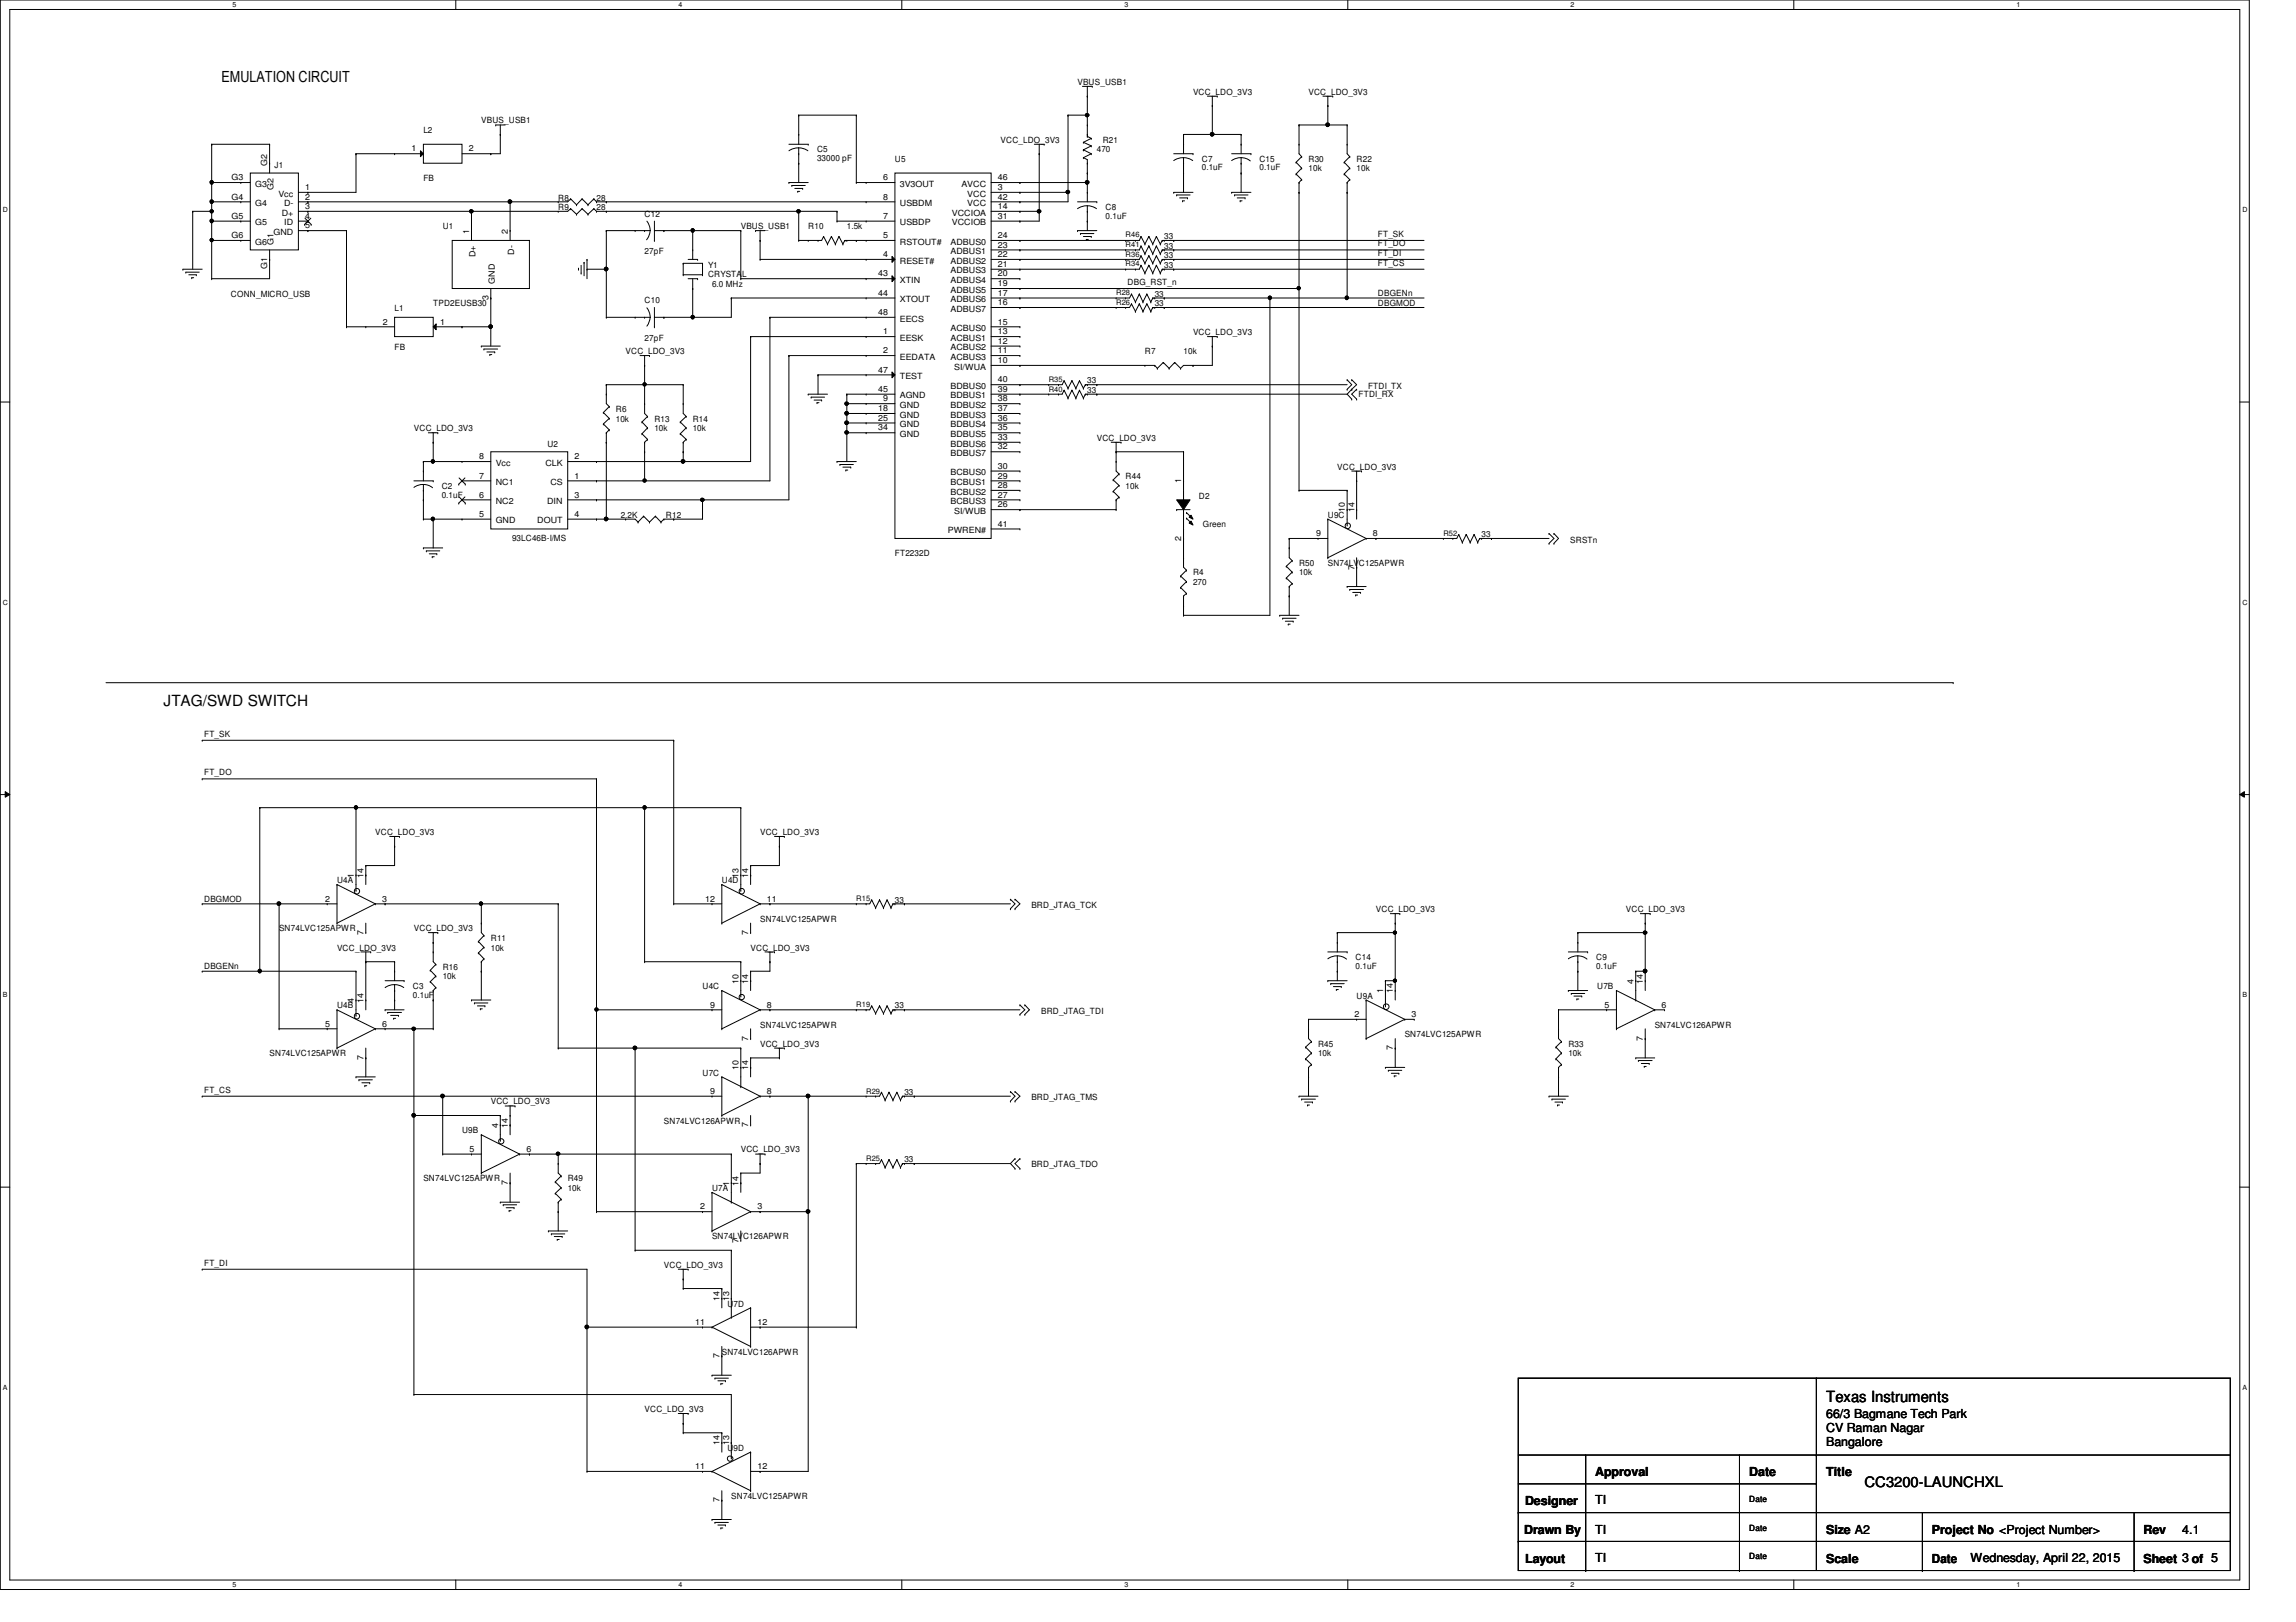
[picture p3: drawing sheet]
<svg xmlns="http://www.w3.org/2000/svg" width="297mm" height="210mm" viewBox="0 0 297 210" stroke-linecap="round" stroke-linejoin="round" font-family="sans-serif">
<defs><g id="words">
<g font-size="2">
<text x="28.7" y="10.6">EMULATION CIRCUIT</text>
<text x="21.2" y="91.4">JTAG/SWD SWITCH</text>
<text x="236.3" y="181.4">Texas Instruments</text>
</g>
<text font-size="1.9" x="241.2" y="192.5">CC3200-LAUNCHXL</text>
<g font-size="1.6">
<text x="236.3" y="183.5">66/3 Bagmane Tech Park</text>
<text x="236.3" y="185.4">CV Raman Nagar</text>
<text x="206.4" y="191.1">Approval</text>
<text x="226.3" y="191.1">Date</text>
<text x="236.3" y="187.1">Bangalore</text>
<text x="236.3" y="191.1">Title</text>
<text x="197.3" y="194.8">Designer</text>
<text x="206.4" y="194.7">TI</text>
<text x="197.2" y="198.5">Drawn By</text>
<text x="197.3" y="202.3">Layout</text>
<text x="206.4" y="198.5">TI</text>
<text x="206.4" y="202.2">TI</text>
<text x="236.3" y="198.5">Size A2</text>
<text x="236.3" y="202.3">Scale</text>
<text x="249.9" y="202.3">Date</text>
<text x="249.9" y="198.5">Project No &lt;Project Number&gt;</text>
<text x="254.9" y="202.2">Wednesday, April 22, 2015</text>
<text x="277.3" y="198.5">Rev</text>
<text x="277.3" y="202.3">Sheet 3 of 5</text>
<text x="282.3" y="198.5">4.1</text>
</g>
<g font-size="1.1">
<text x="139.4" y="11">VBUS_USB1</text>
<text x="54.8" y="17.2">L2</text>
<text x="62.3" y="16">VBUS_USB1</text>
<text x="154.3" y="12.2">VCC_LDO_3V3</text>
<text x="169.3" y="12.2">VCC_LDO_3V3</text>
<text x="30" y="23.3">G3</text>
<text x="34.6" y="21.5" transform="rotate(-90 34.6 21.5)">G2</text>
<text x="35.5" y="21.7">J1</text>
<text x="53.3" y="19.6">1</text>
<text x="54.8" y="23.5">FB</text>
<text x="60.7" y="19.6">2</text>
<text x="105.7" y="19.7">C5</text>
<text x="105.7" y="20.8">33000 pF</text>
<text x="114.3" y="23.3">6</text>
<text x="115.8" y="21">U5</text>
<text x="129.1" y="23.3">46</text>
<text x="129.5" y="18.5">VCC_LDO_3V3</text>
<text x="141.9" y="19.7">470</text>
<text x="142.7" y="18.5">R21</text>
<text x="155.5" y="21">C7</text>
<text x="155.5" y="22.1">0.1uF</text>
<text x="162.9" y="21">C15</text>
<text x="162.9" y="22.1">0.1uF</text>
<text x="169.3" y="21">R30</text>
<text x="169.3" y="22.2">10k</text>
<text x="175.5" y="21">R22</text>
<text x="175.5" y="22.2">10k</text>
<text x="30" y="25.8">G4</text>
<text x="30" y="28.3">G5</text>
<text x="33" y="24.2">G3</text>
<text x="33" y="26.7">G4</text>
<text x="33" y="29.2">G5</text>
<text x="35.4" y="24.6" transform="rotate(-90 35.4 24.6)">G2</text>
<text x="36" y="25.4">Vcc</text>
<text x="36.4" y="27.9">D+</text>
<text x="36.7" y="26.7">D-</text>
<text x="36.8" y="29.2">ID</text>
<text x="39.5" y="29.5">5</text>
<text x="39.5" y="27.1">3</text>
<text x="39.5" y="25.8">2</text>
<text x="39.5" y="24.6">1</text>
<text x="39.5" y="28.3">4</text>
<text x="57.3" y="29.7">U1</text>
<text x="72.2" y="27.2">R9</text>
<text x="72.2" y="26">R8</text>
<text x="77.2" y="27.2">28</text>
<text x="77.2" y="26">28</text>
<text x="83.4" y="28.1">C12</text>
<text x="95.8" y="29.7">VBUS_USB1</text>
<text x="104.6" y="29.7">R10</text>
<text x="109.6" y="29.7">1.5k</text>
<text x="114.3" y="25.8">8</text>
<text x="114.3" y="28.3">7</text>
<text x="116.4" y="24.2">3V3OUT</text>
<text x="116.4" y="26.7">USBDM</text>
<text x="116.4" y="29.2">USBDP</text>
<text x="123.1" y="27.9">VCCIOA</text>
<text x="123.1" y="29.2">VCCIOB</text>
<text x="124.4" y="24.2">AVCC</text>
<text x="125.1" y="25.4">VCC</text>
<text x="125.1" y="26.7">VCC</text>
<text x="129.1" y="27.1">14</text>
<text x="129.1" y="28.3">31</text>
<text x="129.1" y="24.6">3</text>
<text x="129.1" y="25.8">42</text>
<text x="143" y="27.2">C8</text>
<text x="143" y="28.3">0.1uF</text>
<text x="30" y="30.8">G6</text>
<text x="33" y="31.7">G6</text>
<text x="34.6" y="34.8" transform="rotate(-90 34.6 34.8)">G1</text>
<text x="35.4" y="31.7" transform="rotate(-90 35.4 31.7)">G1</text>
<text x="35.4" y="30.4">GND</text>
<text x="60.7" y="30.2" transform="rotate(-90 60.7 30.2)">1</text>
<text x="61.5" y="33.3" transform="rotate(-90 61.5 33.3)">D+</text>
<text x="65.7" y="30.2" transform="rotate(-90 65.7 30.2)">2</text>
<text x="66.5" y="33" transform="rotate(-90 66.5 33)">D-</text>
<text x="83.4" y="32.9">27pF</text>
<text x="91.6" y="34.6">Y1</text>
<text x="91.6" y="35.9">CRYSTAL</text>
<text x="113.6" y="35.8">43</text>
<text x="114.3" y="30.8">5</text>
<text x="114.3" y="33.3">4</text>
<text x="116.4" y="31.7">RSTOUT#</text>
<text x="116.4" y="34.1">RESET#</text>
<text x="123" y="31.7">ADBUS0</text>
<text x="123" y="32.9">ADBUS1</text>
<text x="123" y="34.1">ADBUS2</text>
<text x="123" y="35.4">ADBUS3</text>
<text x="129.1" y="30.8">24</text>
<text x="129.1" y="32">23</text>
<text x="129.1" y="33.3">22</text>
<text x="129.1" y="34.5">21</text>
<text x="129.1" y="35.8">20</text>
<text x="150.6" y="32.2">33</text>
<text x="150.6" y="30.9">33</text>
<text x="150.6" y="33.4">33</text>
<text x="150.6" y="34.6">33</text>
<text x="178.3" y="30.6">FT_SK</text>
<text x="178.3" y="31.9">FT_DO</text>
<text x="178.3" y="33.1">FT_DI</text>
<text x="178.3" y="34.4">FT_CS</text>
<text x="29.9" y="38.4">CONN_MICRO_USB</text>
<text x="49.5" y="42">2</text>
<text x="51.1" y="40.3">L1</text>
<text x="56" y="39.6">TPD2EUSB30</text>
<text x="56.9" y="42">1</text>
<text x="63.2" y="38.9" transform="rotate(-90 63.2 38.9)">3</text>
<text x="64" y="36.7" transform="rotate(-90 64 36.7)">GND</text>
<text x="83.4" y="39.2">C10</text>
<text x="92.1" y="37.1">6.0 MHz</text>
<text x="113.6" y="38.3">44</text>
<text x="113.6" y="40.8">48</text>
<text x="116.4" y="36.6">XTIN</text>
<text x="116.4" y="39.1">XTOUT</text>
<text x="116.4" y="41.6">EECS</text>
<text x="123" y="36.6">ADBUS4</text>
<text x="123" y="37.9">ADBUS5</text>
<text x="123" y="39.1">ADBUS6</text>
<text x="123" y="40.3">ADBUS7</text>
<text x="129.1" y="37">19</text>
<text x="129.1" y="38.3">17</text>
<text x="129.1" y="39.5">16</text>
<text x="129.1" y="42">15</text>
<text x="145.9" y="36.9">DBG_RST_n</text>
<text x="149.4" y="39.6">33</text>
<text x="149.4" y="38.4">33</text>
<text x="178.3" y="38.3">DBGENn</text>
<text x="178.3" y="39.5">DBGMOD</text>
<text x="51.1" y="45.3">FB</text>
<text x="80.9" y="45.8">VCC_LDO_3V3</text>
<text x="83.4" y="44.1">27pF</text>
<text x="114.3" y="43.3">1</text>
<text x="114.3" y="45.7">2</text>
<text x="116.4" y="44.1">EESK</text>
<text x="116.4" y="46.6">EEDATA</text>
<text x="123" y="42.8">ACBUS0</text>
<text x="123" y="44.1">ACBUS1</text>
<text x="123" y="45.3">ACBUS2</text>
<text x="123" y="46.6">ACBUS3</text>
<text x="123.4" y="47.8">SI/WUA</text>
<text x="129.1" y="43.3">13</text>
<text x="129.1" y="44.5">12</text>
<text x="129.1" y="45.7">11</text>
<text x="129.1" y="47">10</text>
<text x="148.1" y="45.8">R7</text>
<text x="153.1" y="45.8">10k</text>
<text x="154.3" y="43.3">VCC_LDO_3V3</text>
<text x="79.7" y="53.3">R6</text>
<text x="113.6" y="48.2">47</text>
<text x="113.6" y="50.7">45</text>
<text x="113.6" y="53.2">18</text>
<text x="114.3" y="51.9">9</text>
<text x="116.4" y="49.1">TEST</text>
<text x="116.4" y="51.6">AGND</text>
<text x="116.4" y="52.8">GND</text>
<text x="123" y="50.3">BDBUS0</text>
<text x="123" y="51.6">BDBUS1</text>
<text x="123" y="52.8">BDBUS2</text>
<text x="129.1" y="49.5">40</text>
<text x="129.1" y="50.7">39</text>
<text x="129.1" y="51.9">38</text>
<text x="129.1" y="53.2">37</text>
<text x="140.7" y="49.6">33</text>
<text x="140.7" y="50.8">33</text>
<text x="175.8" y="51.4">FTDI_RX</text>
<text x="177" y="50.3">FTDI_TX</text>
<text x="53.5" y="55.8">VCC_LDO_3V3</text>
<text x="62" y="59.4">8</text>
<text x="70.8" y="57.8">U2</text>
<text x="74.3" y="59.4">2</text>
<text x="79.7" y="54.6">10k</text>
<text x="84.7" y="54.6">R13</text>
<text x="84.7" y="55.8">10k</text>
<text x="89.6" y="54.6">R14</text>
<text x="89.6" y="55.8">10k</text>
<text x="113.6" y="54.4">25</text>
<text x="113.6" y="55.7">34</text>
<text x="116.4" y="54.1">GND</text>
<text x="116.4" y="55.3">GND</text>
<text x="116.4" y="56.6">GND</text>
<text x="123" y="54.1">BDBUS3</text>
<text x="123" y="55.3">BDBUS4</text>
<text x="123" y="56.6">BDBUS5</text>
<text x="123" y="57.8">BDBUS6</text>
<text x="123" y="59">BDBUS7</text>
<text x="129.1" y="54.4">36</text>
<text x="129.1" y="55.7">35</text>
<text x="129.1" y="56.9">33</text>
<text x="129.1" y="58.2">32</text>
<text x="141.9" y="57.1">VCC_LDO_3V3</text>
<text x="57.1" y="63.3">C2</text>
<text x="57.1" y="64.4">0.1uF</text>
<text x="62" y="61.9">7</text>
<text x="62" y="64.4">6</text>
<text x="64.1" y="60.3">Vcc</text>
<text x="64.1" y="62.8">NC1</text>
<text x="64.1" y="65.2">NC2</text>
<text x="70.6" y="60.3">CLK</text>
<text x="70.8" y="65.2">DIN</text>
<text x="71.2" y="62.8">CS</text>
<text x="74.3" y="61.9">1</text>
<text x="74.3" y="64.4">3</text>
<text x="123" y="61.5">BCBUS0</text>
<text x="123" y="62.8">BCBUS1</text>
<text x="123" y="64">BCBUS2</text>
<text x="123" y="65.2">BCBUS3</text>
<text x="129.1" y="60.7">30</text>
<text x="129.1" y="61.9">29</text>
<text x="129.1" y="63.2">28</text>
<text x="129.1" y="64.4">27</text>
<text x="129.1" y="65.7">26</text>
<text x="145.6" y="62">R44</text>
<text x="145.6" y="63.3">10k</text>
<text x="152.8" y="62.6" transform="rotate(-90 152.8 62.6)">1</text>
<text x="155.1" y="64.5">D2</text>
<text x="173" y="60.8">VCC_LDO_3V3</text>
<text x="62" y="66.9">5</text>
<text x="64.1" y="67.7">GND</text>
<text x="66.2" y="70">93LC46B-I/MS</text>
<text x="69.5" y="67.7">DOUT</text>
<text x="74.3" y="66.9">4</text>
<text x="80.3" y="67">2.2K</text>
<text x="86.1" y="67">R12</text>
<text x="115.8" y="72">FT2232D</text>
<text x="122.6" y="69">PWREN#</text>
<text x="123.4" y="66.5">SI/WUB</text>
<text x="129.1" y="68.2">41</text>
<text x="152.8" y="70" transform="rotate(-90 152.8 70)">2</text>
<text x="155.6" y="68.2">Green</text>
<text x="170.3" y="69.4">9</text>
<text x="171.8" y="67">U9C</text>
<text x="174" y="66.3" transform="rotate(-90 174 66.3)">10</text>
<text x="175.2" y="66.3" transform="rotate(-90 175.2 66.3)">14</text>
<text x="177.6" y="69.4">8</text>
<text x="191.7" y="69.5">33</text>
<text x="203.2" y="70.2">SRSTn</text>
<text x="154.3" y="74.5">R4</text>
<text x="154.3" y="75.7">270</text>
<text x="168.1" y="73.2">R50</text>
<text x="168.1" y="74.5">10k</text>
<text x="171.8" y="73.2">SN74LVC125APWR</text>
<text x="175.2" y="73.7" transform="rotate(-90 175.2 73.7)">7</text>
<text x="26.4" y="95.3">FT_SK</text>
<text x="26.4" y="100.3">FT_DO</text>
<text x="45.8" y="113.6" transform="rotate(-90 45.8 113.6)">1</text>
<text x="47" y="113.6" transform="rotate(-90 47 113.6)">14</text>
<text x="48.6" y="108.1">VCC_LDO_3V3</text>
<text x="95.5" y="113.6" transform="rotate(-90 95.5 113.6)">13</text>
<text x="96.8" y="113.6" transform="rotate(-90 96.8 113.6)">14</text>
<text x="98.3" y="108.1">VCC_LDO_3V3</text>
<text x="26.4" y="116.7">DBGMOD</text>
<text x="42.1" y="116.7">2</text>
<text x="43.6" y="114.3">U4A</text>
<text x="49.4" y="116.7">3</text>
<text x="91.2" y="116.7">12</text>
<text x="93.4" y="114.3">U4D</text>
<text x="98.3" y="119.3">SN74LVC125APWR</text>
<text x="99.2" y="116.7">11</text>
<text x="115.8" y="116.8">33</text>
<text x="133.4" y="117.5">BRD_JTAG_TCK</text>
<text x="178" y="118">VCC_LDO_3V3</text>
<text x="210.4" y="118">VCC_LDO_3V3</text>
<text x="26.4" y="125.4">DBGENn</text>
<text x="36.1" y="120.5">SN74LVC125APWR</text>
<text x="43.6" y="123">VCC_LDO_3V3</text>
<text x="47" y="121" transform="rotate(-90 47 121)">7</text>
<text x="53.5" y="120.5">VCC_LDO_3V3</text>
<text x="57.3" y="125.5">R16</text>
<text x="63.5" y="121.8">R11</text>
<text x="63.5" y="123">10k</text>
<text x="96.8" y="121" transform="rotate(-90 96.8 121)">7</text>
<text x="97.1" y="123">VCC_LDO_3V3</text>
<text x="175.4" y="124.2">C14</text>
<text x="175.4" y="125.4">0.1uF</text>
<text x="206.5" y="124.2">C9</text>
<text x="206.5" y="125.4">0.1uF</text>
<text x="43.6" y="130.5">U4B</text>
<text x="45.8" y="129.8" transform="rotate(-90 45.8 129.8)">4</text>
<text x="47" y="129.8" transform="rotate(-90 47 129.8)">14</text>
<text x="53.4" y="128">C3</text>
<text x="53.4" y="129.1">0.1uF</text>
<text x="57.3" y="126.7">10k</text>
<text x="90.9" y="128">U4C</text>
<text x="91.9" y="130.4">9</text>
<text x="95.5" y="127.3" transform="rotate(-90 95.5 127.3)">10</text>
<text x="96.8" y="127.3" transform="rotate(-90 96.8 127.3)">14</text>
<text x="99.2" y="130.4">8</text>
<text x="115.8" y="130.5">33</text>
<text x="134.7" y="131.2">BRD_JTAG_TDI</text>
<text x="175.2" y="131.6">2</text>
<text x="175.5" y="129.2">U9A</text>
<text x="178.9" y="128.5" transform="rotate(-90 178.9 128.5)">1</text>
<text x="180.2" y="128.5" transform="rotate(-90 180.2 128.5)">14</text>
<text x="182.6" y="131.6">3</text>
<text x="206.6" y="128">U7B</text>
<text x="207.6" y="130.4">5</text>
<text x="211.3" y="127.3" transform="rotate(-90 211.3 127.3)">4</text>
<text x="212.6" y="127.3" transform="rotate(-90 212.6 127.3)">14</text>
<text x="215" y="130.4">6</text>
<text x="34.9" y="136.7">SN74LVC125APWR</text>
<text x="42.1" y="132.8">5</text>
<text x="47" y="137.2" transform="rotate(-90 47 137.2)">7</text>
<text x="49.4" y="132.8">6</text>
<text x="96.8" y="134.7" transform="rotate(-90 96.8 134.7)">7</text>
<text x="98.3" y="135.5">VCC_LDO_3V3</text>
<text x="98.3" y="133">SN74LVC125APWR</text>
<text x="170.5" y="135.5">R45</text>
<text x="170.5" y="136.7">10k</text>
<text x="180.2" y="135.9" transform="rotate(-90 180.2 135.9)">7</text>
<text x="181.7" y="134.2">SN74LVC125APWR</text>
<text x="202.9" y="135.5">R33</text>
<text x="202.9" y="136.7">10k</text>
<text x="212.6" y="134.7" transform="rotate(-90 212.6 134.7)">7</text>
<text x="214.1" y="133">SN74LVC126APWR</text>
<text x="26.4" y="141.4">FT_CS</text>
<text x="63.5" y="142.9">VCC_LDO_3V3</text>
<text x="90.9" y="139.2">U7C</text>
<text x="91.9" y="141.6">9</text>
<text x="95.5" y="138.5" transform="rotate(-90 95.5 138.5)">10</text>
<text x="96.8" y="138.5" transform="rotate(-90 96.8 138.5)">14</text>
<text x="99.2" y="141.6">8</text>
<text x="117" y="141.7">33</text>
<text x="133.4" y="142.4">BRD_JTAG_TMS</text>
<text x="59.8" y="146.6">U9B</text>
<text x="60.7" y="149.1">5</text>
<text x="64.4" y="146" transform="rotate(-90 64.4 146)">4</text>
<text x="65.7" y="146" transform="rotate(-90 65.7 146)">14</text>
<text x="68.1" y="149.1">6</text>
<text x="85.9" y="145.4">SN74LVC126APWR</text>
<text x="95.8" y="149.1">VCC_LDO_3V3</text>
<text x="96.8" y="145.9" transform="rotate(-90 96.8 145.9)">7</text>
<text x="54.8" y="152.9">SN74LVC125APWR</text>
<text x="65.7" y="153.3" transform="rotate(-90 65.7 153.3)">7</text>
<text x="73.4" y="152.9">R49</text>
<text x="73.4" y="154.1">10k</text>
<text x="92.1" y="154.1">U7A</text>
<text x="94.3" y="153.4" transform="rotate(-90 94.3 153.4)">1</text>
<text x="95.5" y="153.4" transform="rotate(-90 95.5 153.4)">14</text>
<text x="117" y="150.4">33</text>
<text x="133.4" y="151">BRD_JTAG_TDO</text>
<text x="90.6" y="156.5">2</text>
<text x="92.1" y="160.4">SN74LVC126APWR</text>
<text x="95.5" y="160.8" transform="rotate(-90 95.5 160.8)">7</text>
<text x="98" y="156.5">3</text>
<text x="26.4" y="163.8">FT_DI</text>
<text x="85.9" y="164.1">VCC_LDO_3V3</text>
<text x="90" y="171.4">11</text>
<text x="93.1" y="168.4" transform="rotate(-90 93.1 168.4)">14</text>
<text x="94.1" y="169.1">U7D</text>
<text x="94.3" y="168.4" transform="rotate(-90 94.3 168.4)">13</text>
<text x="98" y="171.4">12</text>
<text x="93.1" y="175.8" transform="rotate(-90 93.1 175.8)">7</text>
<text x="93.4" y="175.3">SN74LVC126APWR</text>
<text x="83.4" y="182.8">VCC_LDO_3V3</text>
<text x="90" y="190.1">11</text>
<text x="93.1" y="187" transform="rotate(-90 93.1 187)">14</text>
<text x="94.1" y="187.7">U9D</text>
<text x="94.3" y="187" transform="rotate(-90 94.3 187)">13</text>
<text x="98" y="190.1">12</text>
<text x="93.1" y="194.4" transform="rotate(-90 93.1 194.4)">7</text>
<text x="94.6" y="194">SN74LVC125APWR</text>
<text x="226.3" y="194.3">Date</text>
<text x="226.3" y="198.1">Date</text>
<text x="226.3" y="201.8">Date</text>
</g>
<g font-size="1">
<text x="145.6" y="32">R41</text>
<text x="145.6" y="30.7">R46</text>
<text x="145.6" y="33.2">R36</text>
<text x="145.6" y="34.5">R34</text>
<text x="144.4" y="39.5">R26</text>
<text x="144.4" y="38.2">R28</text>
<text x="135.7" y="49.4">R35</text>
<text x="135.7" y="50.7">R40</text>
<text x="186.7" y="69.3">R52</text>
<text x="110.8" y="116.6">R15</text>
<text x="110.8" y="130.3">R19</text>
<text x="112.1" y="141.5">R29</text>
<text x="112.1" y="150.2">R25</text>
</g>
<g font-size=".9">
<text x="30.1" y=".9">5</text>
<text x="87.8" y=".9">4</text>
<text x="145.5" y=".9">3</text>
<text x="203.2" y=".9">2</text>
<text x="260.9" y=".9">1</text>
<text x=".4" y="27.4">D</text>
<text x="290.1" y="27.4">D</text>
<text x=".4" y="78.2">C</text>
<text x="290.1" y="78.2">C</text>
<text x=".4" y="129">B</text>
<text x="290.1" y="129">B</text>
<text x=".4" y="179.8">A</text>
<text x="290.1" y="179.8">A</text>
<text x="30.1" y="205.4">5</text>
<text x="87.8" y="205.4">4</text>
<text x="145.5" y="205.4">3</text>
<text x="203.2" y="205.4">2</text>
<text x="260.9" y="205.4">1</text>
</g>
</g></defs>
<path d="M0 0h291v205.7h-291zM1.3 1.2h288.5v203.3h-288.5z" fill="none" stroke="#000" stroke-width=".13"/>
<g fill="#fff">
<path d="M30.1 .1h.5v1h-.5z"/>
<path d="M30.1 204.6h.5v1h-.5z"/>
</g>
<path d="M59 0v1.2M59 204.5v1.2" fill="none" stroke="#000" stroke-width=".13"/>
<g fill="#fff">
<path d="M87.8 .1h.5v1h-.5z"/>
<path d="M87.8 204.6h.5v1h-.5z"/>
</g>
<path d="M116.7 0v1.2M116.7 204.5v1.2" fill="none" stroke="#000" stroke-width=".13"/>
<g fill="#fff">
<path d="M145.5 .1h.5v1h-.5z"/>
<path d="M145.5 204.6h.5v1h-.5z"/>
</g>
<path d="M174.4 0v1.2M174.4 204.5v1.2" fill="none" stroke="#000" stroke-width=".13"/>
<g fill="#fff">
<path d="M203.2 .1h.5v1h-.5z"/>
<path d="M203.2 204.6h.5v1h-.5z"/>
</g>
<path d="M232.1 0v1.2M232.1 204.5v1.2" fill="none" stroke="#000" stroke-width=".13"/>
<g fill="#fff">
<path d="M260.9 .1h.5v1h-.5z"/>
<path d="M260.9 204.6h.5v1h-.5z"/>
<path d="M.4 26.6h.6v1h-.6z"/>
<path d="M290.1 26.6h.6v1h-.6z"/>
<path d="M.4 77.4h.6v1h-.6z"/>
<path d="M290.1 77.4h.6v1h-.6z"/>
</g>
<path d="M0 52h1.3M289.8 52h1.2" fill="none" stroke="#000" stroke-width=".13"/>
<g fill="#fff">
<path d="M.4 128.2h.6v1h-.6z"/>
<path d="M290.1 128.2h.6v1h-.6z"/>
</g>
<path d="M0 102.8h1.3M.7 102.4l.6 .4-.6 .4zM289.8 102.8l.6-.4v.8zM289.8 102.8h1.2" fill="none" stroke="#000" stroke-width=".13"/>
<path d="M.7 102.4l.6 .4-.6 .4zM289.8 102.8l.6-.4v.8z" fill="#000"/>
<g fill="#fff">
<path d="M.4 179h.5v1h-.5z"/>
<path d="M290.1 179h.6v1h-.6z"/>
</g>
<g fill="none" stroke="#000" stroke-width=".13">
<path d="M27.4 18.7h.1M27.4 18.7h7.5M27.4 18.7v17.4M34.9 18.7h.1M34.9 18.7v3.7M46.1 19.9h.1M46.1 19.9v5h-7.5M46.1 19.9h8.7M51.1 19.9h.1M54.4 19.5l.4 .4-.4 .4zM54.8 18.7h5v2.4h-5zM63.5 19.9h.1"/>
<path d="M64.1 16.2h.1M64.1 16.2h1.3M64.7 17.4h.1M64.7 16.2v3.7h-4.9M102.1 18.7h2.5M103.3 14.9h.1M103.3 19.9h.1M103.3 19.1a1.98 1.98 0 0 1 1.2 .4M103.3 19.1a2.11 2.11 0 0 0-1.2 .4M103.3 17.4h.1M103.3 14.9h7.5M103.3 14.9v3.8"/>
<path d="M103.3 19.1v4.5M104.6 18.7h.1M110.8 14.9h.1M110.8 14.9v8.7M133.8 18.7h1.3M134.4 19.9h.1M134.4 18.7v9.9h-6.2M135.1 18.7h.1M138.2 14.9h.1M138.2 14.9h2.5M138.2 14.9v11.2h-10M140 11.2h1.3"/>
<path d="M140.2 19.4h.1M140.2 18.4h.1M140.2 18.4l1 .5M140.2 19.4l1 .5M140.5 14.7h.3l.1 .2-.1 .1-.2 .1-.1-.1zM140.7 12.4h.1M140.7 14.9h.1M140.7 17.4h.1M140.7 17.7h.1M140.7 16.2h.1M140.7 11.2v6.5M140.7 17.7l.5 .2"/>
<path d="M141.2 18.9h.1M141.2 17.9h.1M141.2 19.9h.1M141.2 18.9l-1 .5M141.2 17.9l-1 .5M141.2 19.9l-1 .5M141.3 11.2h.1M151.8 19.9h2.5M153.1 17.4h.1M153.1 18.7h.1M153.1 17.4v2.5M153.1 17.4h7.5"/>
<path d="M154.3 19.9h.1M156.2 12.4h1.3M156.6 17.2h.4l.1 .2-.1 .1-.2 .1-.2-.1zM156.8 13.7h.1M156.8 17.4h.1M156.8 12.4v5M157.5 12.4h.1M159.3 19.9h2.5M160.6 17.4h.1M160.6 18.7h.1M160.6 17.4v2.5M161.8 19.9h.1"/>
<path d="M168.1 16.2h.1M168.1 18.7h.1M168.1 16.2v3.7l.3 .4M168.1 16.2h6.2M171.2 12.4h1.2M171.6 16h.3l.1 .1-.1 .2-.2 .1-.1-.1zM171.8 13.7h.1M171.8 16.2h.1M171.8 12.4v3.8M172.4 12.4h.1M174.3 16.2h.1M174.3 18.7h.1"/>
<path d="M174.3 16.2v3.7l.3 .4M23.7 34.8h.1M23.7 34.8h2.5M24 35.2h.1M24 35.2h1.8M24.4 35.6h1M24.8 35.9h.1M24.8 35.9h.3M24.9 27.3h.1M24.9 27.3h2.5M24.9 27.3v7.5M25.4 35.6h.1"/>
<path d="M27.2 23.4h.3l.1 .2-.1 .2h-.1h-.2zM27.2 28.4h.3l.1 .2-.1 .1-.1 .1-.2-.1zM27.2 30.9h.3l.1 .2-.1 .1-.1 .1-.2-.1zM27.2 27.2h.3l.1 .1-.1 .2-.1 .1-.2-.1zM27.2 25.9h.3l.1 .2-.1 .2h-.1h-.2zM27.4 36.1h.1M27.4 31.1h.1M27.4 23.6h.1M27.4 28.6h.1M27.4 26.1h.1M27.4 27.3h.1M27.4 28.6h5"/>
<path d="M27.4 23.6h5M27.4 26.1h5M27.4 31.1h5M31.2 23.6h.1M31.2 26.1h.1M31.2 28.6h.1M31.2 31.1h.1M32.4 22.4h6.2v9.9h-6.2zM34.9 33.6h.1M34.9 21.1h.1M34.9 32.3v3.8h-7.5M38.6 28.6h1.2"/>
<path d="M38.6 29.8h6.2M39.4 29h.1M39.5 28.2l.8 .8M39.8 24.9h.1M39.8 29.8h.1M39.8 26.1h.1M39.8 27.3h.1M39.8 28.6h.1M40.2 28.2l-.8 .8M40.3 29h.1M44.8 29.8h.1M44.8 29.8v12.5"/>
<path d="M58.5 31.1h10v6.2h-10zM60.8 27.2h.3l.1 .1-.1 .2-.1 .1-.2-.1zM61 27.3h.1M61 29.8h.1M61 27.3v3.8M63.5 38.6h.1M63.5 37.3v7.5M65.8 25.9h.3l.1 .2-.1 .2h-.1h-.2zM66 26.1h.1M66 29.8h.1M66 26.1v5M72.2 27.3h.1"/>
<path d="M72.2 26.1h.1M73.8 27h.1M73.8 25.7h.1M73.8 27l-.4 .3h-34.8M73.8 25.7l-.4 .4h-34.8M73.8 27l.8 .7M73.8 25.7l.8 .8M74.6 27.7h.1M74.6 26.5h.1M74.8 34.7h.1M74.8 34.7v.3M75.2 35.3h.1"/>
<path d="M75.2 34.3v1M75.3 27h.1M75.3 25.7h.1M75.3 27l-.7 .7M75.3 27l.8 .7M75.3 25.7l-.7 .8M75.3 25.7l.8 .8M75.6 34h.1M75.6 34v1.7M75.9 34.8h.1M75.9 33.6h.1M75.9 34.8h2.5"/>
<path d="M75.9 33.6v2.5M76.1 27.7h.1M76.1 26.5h.1M76.8 27h.1M76.8 25.7h.1M76.8 27l-.7 .7M76.8 27l.4 .3M76.8 25.7l-.7 .8M76.8 25.7l.4 .4M77.2 27.3h.1M77.2 26.1h.1M77.2 27.3h31.1"/>
<path d="M77.2 26.1h38.6M78.2 34.6h.4l.1 .2-.1 .2-.2 .1-.2-.1zM78.4 29.8h.1M78.4 34.8h.1M78.4 27.3h.1M78.4 26.1h.1M78.4 29.8v11.3M78.4 29.8h5.8M82.2 29.8h.1M83.4 29.8h.1M83.7 39.8a1.87 1.87 0 0 1 0 2.4M83.7 28.6a1.86 1.86 0 0 1-.1 2.4"/>
<path d="M84.7 31.1h.1M84.7 29.8h11.1M84.7 28.6v2.5M84.7 39.8v2.5M85.9 29.8h.1M88.4 34.1h.1M88.4 35.6h.1M88.4 34.1v1.5M88.4 35.6h2.5M88.4 34.1h2.5M89 36.1h1.3M89 33.6h1.3"/>
<path d="M89.5 29.6h.3v.2v.2l-.2 .1-.1-.1zM89.6 37.3h.1M89.6 29.8h.1M89.6 32.3h.1M89.6 29.8v3.8M89.6 36.1v5M90.3 36.1h.1M90.3 33.6h.1M90.9 35.6h.1M90.9 34.1h.1M90.9 34.1v1.5M94.6 38.6h.1"/>
<path d="M94.6 38.6v2.5h-9.9M94.6 38.6h21.2M95.8 36.1h.1M95.8 29.8h.1M95.8 36.1h20M95.8 29.8v6.3M97.7 29.8h.1M97.7 29.8h1.3M98.3 33.6h.1M98.3 31.1h.1M98.3 33.6h17.5M98.3 29.8v3.8"/>
<path d="M102.1 23.6h.1M102.1 23.6h2.5M102.4 24h.1M102.4 24h1.8M102.8 24.4h1M103.1 27.2h.4v.1v.2l-.2 .1-.2-.1zM103.2 24.8h.1M103.2 24.8h.3M103.3 21.1h.1M103.3 31.1h.1M103.3 27.3h.1M103.3 27.3v3.8"/>
<path d="M103.8 24.4h.1M104.6 31.1h.1M105.8 31.1h.1M106.5 30.6h.1M106.5 30.6l-.2 .5h-3M106.5 30.6l.6 1M107.1 31.6h.1M107.6 30.6h.1M107.6 30.6l.5 1M107.6 30.6l-.5 1M108.1 31.6h.1M108.3 28.6h.1"/>
<path d="M108.3 27.3h.1M108.3 28.6h7.5M108.3 27.3v1.3M108.5 30.6h.1M108.5 30.6l-.4 1M108.5 30.6l.5 1M109 31.6h.1M109.3 31.1h.1M109.3 31.1h6.5M109.3 31.1l-.3 .5M109.6 31.1h.1M110.8 23.6h.1"/>
<path d="M110.8 31.1h.1M110.8 23.6h5M112.1 23.6h.1M112.1 26.1h.1M112.1 28.6h.1M112.1 31.1h.1M112.1 33.6h.1M112.1 36.1h.1M112.1 38.6h.1M115.4 33.2l.4 .4-.4 .4zM115.4 35.7l.4 .4-.4 .3zM115.8 22.4h12.4v47.3h-12.4z"/>
<path d="M128.2 27.3h6.2M128.2 23.6h12.5M128.2 24.9h10M128.2 36.1h3.7M128.2 37.3h39.9M131.9 24.9h.1M131.9 26.1h.1M131.9 23.6h.1M131.9 27.3h.1M131.9 28.6h.1M131.9 31.1h.1M131.9 32.3h.1"/>
<path d="M131.9 33.6h.1M131.9 34.8h.1M131.9 37.3h.1M131.9 38.6h.1M131.9 39.8h.1M131.9 36.1h.1M134.3 27.2h.3l.1 .1-.1 .2-.2 .1-.1-.1zM134.4 27.3h.1M138 24.7h.3l.1 .1-.1 .2-.2 .1-.1-.1zM138.2 24.9h.1M139.4 29.8h.1M139.4 26.1h2.5"/>
<path d="M139.4 29.8h2.5M139.8 30.2h.1M139.8 30.2h1.7M140.2 20.4h.1M140.2 20.4l.5 .3v5.4M140.2 30.6h1M140.5 23.4h.3l.1 .2-.1 .2h-.2h-.1zM140.5 31h.1M140.5 31h.3M140.7 22.4h.1M140.7 23.6h.1M140.7 28.6h.1"/>
<path d="M140.7 27.3h.1M140.7 26.6a1.98 1.98 0 0 1 1.2 .4M140.7 26.6h-.1a2.11 2.11 0 0 0-1.2 .4M140.7 24.9h.1M140.7 21.1h.1M140.7 26.6v3.2M141.2 30.6h.1M141.9 26.1h.1M144.4 39.8h.1M144.4 38.6h.1M145.6 39.8h.1M145.6 32.3h.1"/>
<path d="M145.6 38.6h.1M145.6 31.1h.1M145.6 33.6h.1M145.6 34.8h.1M146.4 39.3h.1M146.4 38.1h.1M146.4 38.1l-.3 .5h-17.9M146.4 39.3l-.3 .5h-17.9M146.4 39.3l.5 1M146.4 38.1l.5 1M146.9 32.3h.1M146.9 39.1h.1"/>
<path d="M146.9 31.1h.1M146.9 33.6h.1M146.9 34.8h.1M147.4 39.3h.1M147.4 38.1h.1M147.4 39.3l.5 1M147.4 39.3l-.5 1M147.4 38.1l.5 1M147.4 38.1l-.5 1M147.6 31.8h.1M147.6 30.6h.1M147.6 33.1h.1"/>
<path d="M147.6 34.3h.1M147.6 34.3l-.2 .5h-19.2M147.6 30.6l-.2 .5h-19.2M147.6 31.8l-.2 .5h-19.2M147.6 33.1l-.2 .5h-19.2M147.6 31.8l.5 1.1M147.6 30.6l.5 1M147.6 33.1l.5 1M147.6 34.3l.5 1M147.9 39.1h.1M148.1 32.9h.1M148.1 31.6h.1"/>
<path d="M148.1 34.1h.1M148.1 35.3h.1M148.4 39.3h.1M148.4 38.1h.1M148.4 39.3l-.5 1M148.4 39.3l.5 1M148.4 38.1l-.5 1M148.4 38.1l.5 1M148.6 31.8h.1M148.6 30.6h.1M148.6 33.1h.1M148.6 34.3h.1"/>
<path d="M148.6 31.8l.5 1.1M148.6 31.8l-.5 1.1M148.6 30.6l.5 1M148.6 30.6l-.5 1M148.6 33.1l.5 1M148.6 33.1l-.5 1M148.6 34.3l.5 1M148.6 34.3l-.5 1M148.9 39.1h.1M149.1 39.8h.1M149.1 32.9h.1M149.1 38.6h.1"/>
<path d="M149.1 31.6h.1M149.1 34.1h.1M149.1 35.3h.1M149.1 38.6h35.1M149.1 39.8h35.1M149.1 39.8l-.2 .5M149.1 38.6l-.2 .5M149.4 39.8h.1M149.4 38.6h.1M149.6 31.8h.1M149.6 30.6h.1M149.6 33.1h.1"/>
<path d="M149.6 34.3h.1M149.6 31.8l-.5 1.1M149.6 31.8l.5 1.1M149.6 30.6l-.5 1M149.6 30.6l.5 1M149.6 33.1l-.5 1M149.6 33.1l.5 1M149.6 34.3l-.5 1M149.6 34.3l.5 1M150.1 32.9h.1M150.1 31.6h.1M150.1 34.1h.1"/>
<path d="M150.1 35.3h.1M150.4 32.3h.1M150.4 31.1h.1M150.4 33.6h.1M150.4 34.8h.1M150.4 34.8h33.8M150.4 31.1h33.8M150.4 32.3h33.8M150.4 33.6h33.8M150.4 32.3l-.3 .6M150.4 31.1l-.3 .5M150.4 33.6l-.3 .5"/>
<path d="M150.4 34.8l-.3 .5M150.6 38.6h.1M150.6 39.8h.1M150.6 32.3h.1M150.6 31.1h.1M150.6 33.6h.1M150.6 34.8h.1M151.8 31.1h.1M151.8 32.3h.1M151.8 33.6h.1M151.8 34.8h.1M151.8 24.9h.1"/>
<path d="M151.8 24.9h2.5M152.2 25.2h.1M152.2 25.2h1.8M152.6 25.6h1M153 26h.1M153 26h.2M153.1 22.4h.1M153.1 21.1h.1M153.1 20.4a1.98 1.98 0 0 1 1.2 .4M153.1 20.4a2.11 2.11 0 0 0-1.3 .4M153.1 20.4v4.5M153.6 25.6h.1"/>
<path d="M159.3 24.9h.1M159.3 24.9h2.5M159.7 25.2h.1M159.7 25.2h1.8M160.1 25.6h1M160.4 26h.1M160.4 26h.3M160.6 22.4h.1M160.6 21.1h.1M160.6 20.4a1.77 1.77 0 0 1 1.2 .4M160.6 20.4h-.1a1.98 1.98 0 0 0-1.2 .4M160.6 20.4v4.5"/>
<path d="M161.1 25.6h.1M164.1 38.4h.3l.1 .1-.1 .2-.1 .1-.2-.1zM164.3 38.6h.1M164.3 38.6v41h-11.2M167.7 21h.1M167.7 22.5h.1M167.7 21l.7 .8M167.7 22.5l.7 .7M167.9 37.1h.3v.2v.1l-.2 .1-.1-.1zM168.1 24.9h.1M168.1 37.3h.1M168.1 23.6h.1"/>
<path d="M168.1 23.6v39.9M168.4 20.3h.1M168.4 21.8h.1M168.4 23.2h.1M168.4 20.3l-.7 .7M168.4 21.8l-.7 .7M168.4 23.2l-.3 .4M173.9 21h.1M173.9 22.5h.1M173.9 21l.7 .8M173.9 22.5l.7 .7M174.1 38.4h.3l.1 .1-.1 .2-.2 .1-.1-.1z"/>
<path d="M174.3 24.9h.1M174.3 38.6h.1M174.3 23.6h.1M174.3 23.6v15M174.6 20.3h.1M174.6 21.8h.1M174.6 23.2h.1M174.6 20.3l-.7 .7M174.6 21.8l-.7 .7M174.6 23.2l-.3 .4M44.8 42.3h.1M44.8 42.3h6.3"/>
<path d="M47.3 42.3h.1M51.1 41.1h4.9v2.5h-4.9zM54.8 59.7h.1M54.8 59.7h8.7M54.8 59.7v2.5M55.4 56h1.2M55.9 59.5h.2l.1 .2-.1 .2h-.1h-.1zM56 42.3l.4-.4v.8zM56 59.7h.1M56 57.2h.1M56 56v3.7M56 42.3h7.5"/>
<path d="M56.6 56h.1M59.8 42.3h.1M59.8 59.7h.1M62.3 44.8h.1M62.3 44.8h2.4M62.6 45.2h.1M62.6 45.2h1.8M63 45.6h1M63.3 42.1h.3l.1 .1-.1 .2-.1 .1-.2-.1zM63.4 45.9h.1M63.4 45.9h.2M63.5 58.5h9.9v10h-9.9z"/>
<path d="M63.5 42.3h.1M64 45.6h.1M77.2 59.7h.1M78.1 53.4h.1M78.1 54.9h.1M78.1 53.4l.7 .7M78.1 54.9l.7 .7M78.4 49.8h.1M78.4 57.2h.1M78.4 41.1h.1M78.4 56h.1M78.4 51h.1"/>
<path d="M78.4 49.8v2.4l.4 .4M78.4 56v11.2M78.4 49.8h10M78.4 41.1h5.8M78.8 52.6h.1M78.8 54.1h.1M78.8 55.6h.1M78.8 52.6l-.7 .8M78.8 54.1l-.7 .8M78.8 55.6l-.4 .4M82.2 41.1h.1M82.8 46h1.2"/>
<path d="M83.1 54.6h.1M83.1 56.1h.1M83.1 54.6l.7 .8M83.1 56.1l.7 .8M83.2 49.6h.3l.1 .1-.1 .2-.1 .1-.2-.1zM83.4 58.5h.1M83.4 47.3h.1M83.4 49.8h.1M83.4 57.2h.1M83.4 52.2h.1M83.4 41.1h.1M83.4 46v7.5l.4 .4"/>
<path d="M83.4 57.2v5M83.8 53.9h.1M83.8 55.4h.1M83.8 56.9h.1M83.8 53.9l-.7 .7M83.8 55.4l-.7 .7M83.8 56.9l-.4 .3M84 46h.1M84.7 42.3h.1M85.9 41.1h.1M88 54.6h.1M88 56.1h.1"/>
<path d="M88 54.6l.8 .8M88 56.1l.8 .8M88.2 59.5h.3l.1 .2-.1 .2h-.2h-.1zM88.4 58.5h.1M88.4 59.7h.1M88.4 49.8h.1M88.4 57.2h.1M88.4 52.2h.1M88.4 49.8v3.7l.4 .4M88.4 57.2v2.5M88.8 53.9h.1M88.8 55.4h.1"/>
<path d="M88.8 56.9h.1M88.8 53.9l-.8 .7M88.8 55.4l-.8 .7M88.8 56.9l-.4 .3M89.5 40.9h.3v.1v.2l-.2 .1-.1-.1zM89.6 41.1h.1M97.1 43.6h.1M97.1 43.6v16.1h-23.7M97.1 43.6h18.7M99.6 41.1h.1M99.6 41.1v21.1h-26.2M99.6 41.1h16.2"/>
<path d="M102.1 46h.1M102.1 46v18.7h-28.7M102.1 46h13.7M104.6 51h.1M104.6 51h2.5M104.9 51.4h.1M104.9 51.4h1.8M105.3 51.8h1M105.7 52.1h.1M105.7 52.1h.3M105.8 48.5h.1M105.8 48.5h10"/>
<path d="M105.8 48.5v2.5M106.3 51.8h.1M108.3 59.7h.1M108.3 59.7h2.5M109.4 53.3h.3l.1 .2-.1 .1-.2 .1-.1-.1zM109.4 52.1h.3l.1 .1-.1 .2-.2 .1-.1-.1zM109.4 54.5h.3l.1 .2-.1 .2h-.2h-.1zM109.4 55.8h.3l.1 .2-.1 .1-.2 .1-.1-.1zM109.6 51h.1M109.6 52.2h.1M109.6 53.5h.1M109.6 54.7h.1"/>
<path d="M109.6 56h.1M109.6 51h6.2M109.6 51v8.7M109.6 52.2h6.2M109.6 53.5h6.2M109.6 54.7h6.2M109.6 56h6.2M112.1 41.1h.1M112.1 43.6h.1M112.1 46h.1M112.1 48.5h.1M112.1 51h.1"/>
<path d="M112.1 52.2h.1M112.1 53.5h.1M112.1 54.7h.1M112.1 56h.1M115.4 48.1l.4 .4-.4 .4zM128.2 47.3h21.2M128.2 43.6h3.7M128.2 46h3.7M128.2 52.2h3.7M128.2 53.5h3.7M128.2 54.7h3.7M128.2 56h3.7"/>
<path d="M128.2 42.3h3.7M128.2 58.5h3.7M128.2 57.2h3.7M128.2 44.8h3.7M131.9 47.3h.1M131.9 51h.1M131.9 49.8h.1M131.9 42.3h.1M131.9 43.6h.1M131.9 44.8h.1M131.9 46h.1M131.9 52.2h.1"/>
<path d="M131.9 53.5h.1M131.9 54.7h.1M131.9 56h.1M131.9 57.2h.1M131.9 58.5h.1M135.7 49.8h.1M135.7 51h.1M136.9 49.8h.1M136.9 51h.1M137.7 49.3h.1M137.7 50.5h.1M137.7 50.5l-.3 .5h-9.2"/>
<path d="M137.7 49.3l-.3 .5h-9.2M137.7 49.3l.5 .9M137.7 50.5l.5 1M138.2 50.2h.1M138.2 51.5h.1M138.7 49.3h.1M138.7 50.5h.1M138.7 49.3l.5 .9M138.7 49.3l-.5 .9M138.7 50.5l.5 1M138.7 50.5l-.5 1M139.2 50.2h.1"/>
<path d="M139.2 51.5h.1M139.7 49.3h.1M139.7 50.5h.1M139.7 49.3l-.5 .9M139.7 49.3l.5 .9M139.7 50.5l-.5 1M139.7 50.5l.5 1M140.2 50.2h.1M140.2 51.5h.1M140.4 49.8h.1M140.4 51h.1M140.4 51h33.9"/>
<path d="M140.4 49.8h33.9M140.4 49.8l-.2 .4M140.4 51l-.2 .5M140.7 49.8h.1M140.7 51h.1M141.9 51h.1M141.9 49.8h.1M143.8 57.2h1.2M144.4 58.5h.1M144.4 59.7h.1M144.4 57.2v3.8l.4 .3M144.4 58.5h8.7"/>
<path d="M145 57.2h.1M146.9 40.3h.1M147.9 40.3h.1M148.1 47.3h.1M148.9 40.3h.1M149.4 47.3h.1M149.4 47.3l.3 .4M149.7 47.7h.1M150.5 46.9h.1M150.5 46.9l.8 .8M150.5 46.9l-.8 .8M151.3 47.7h.1"/>
<path d="M152 46.9h.1M152 46.9l.7 .8M152 46.9l-.7 .8M152.7 47.7h.1M153.1 58.5h.1M153.1 58.5v6.2M154.3 47.3h.1M156.2 43.6h1.3M156.8 44.8h.1M156.8 43.6v3.7h-3.7l-.4 .4M157.5 43.6h.1M174.3 49.1h.1"/>
<path d="M174.3 50.4h.1M174.3 51l.6 .6M174.3 49.1l.6 .7-.6 .6M174.9 50.4h.1M174.9 51.6h.1M174.9 49.1h.1M174.9 50.4l-.6 .6M174.9 49.1l.6 .7-.6 .6M175.5 51.6h.1M175.5 50.4h.1M175.5 50.4l-.6 .6 .6 .6M53.5 62.2h2.5"/>
<path d="M54.8 67.2h.1M54.8 64.7h.1M54.8 70.9h.1M54.8 63.5h.1M54.8 62.7a1.77 1.77 0 0 1 1.2 .4M54.8 62.7h-.1a1.98 1.98 0 0 0-1.2 .4M54.8 61h.1M54.8 67.2h8.7M54.8 62.7v4.5M54.8 70.9h2.5M55.2 71.3h.1M55.2 71.3h1.7"/>
<path d="M55.5 71.7h1M55.9 67h.2l.1 .1-.1 .2-.1 .1-.1-.1zM55.9 72.1h.1M55.9 72.1h.3M56 67.2h.1M56 62.2h.1M56 67.2v3.7M56.5 71.7h.1M59.3 62.7h.1M59.3 65.1h.1M59.4 61.8l.8 .9M59.4 64.3l.8 .8"/>
<path d="M59.8 62.2h.1M59.8 64.7h.1M59.8 67.2h.1M59.8 62.2h3.7M59.8 64.7h3.7M60.2 61.8l-.9 .9M60.2 64.3l-.9 .8M60.2 62.7h.1M60.2 65.1h.1M73.4 67.2h8.8l.3 .4M77.2 62.2h.1M77.2 64.7h.1"/>
<path d="M77.2 67.2h.1M78.2 67h.4l.1 .1-.1 .2-.2 .1-.2-.1zM78.4 67.2h.1M80.9 67.2h.1M82.5 67.6h.1M83.2 62h.3l.1 .2-.1 .1-.1 .1-.2-.1zM83.3 66.8h.1M83.3 66.8l-.8 .8M83.3 66.8l.7 .8M83.4 62.2h.1M84 67.6h.1M84.8 66.8h.1"/>
<path d="M84.8 66.8l-.8 .8M84.8 66.8l.7 .8M85.5 67.6h.1M85.9 67.2h.1M85.9 67.2l-.4 .4M87.2 67.2h.1M90.7 64.5h.3l.1 .2-.1 .1-.2 .1-.1-.1zM90.9 64.7h.1M90.9 64.7v2.5h-5M108.7 60.1h.1M108.7 60.1h1.7M109 60.5h1.1"/>
<path d="M109.4 60.8h.1M109.4 60.8h.3M110.1 60.5h.1M128.2 66h16.2M128.2 62.2h3.7M128.2 64.7h3.7M128.2 63.5h3.7M128.2 61h3.7M128.2 68.5h3.7M131.9 66h.1M131.9 61h.1M131.9 62.2h.1"/>
<path d="M131.9 63.5h.1M131.9 64.7h.1M131.9 68.5h.1M144 62.1h.1M144 63.6h.1M144 62.1l.8 .7M144 63.6l.8 .7M144.4 64.7h.1M144.4 66h.1M144.4 64.7v1.3M144.8 61.3h.1M144.8 62.8h.1"/>
<path d="M144.8 64.3h.1M144.8 61.3l-.8 .8M144.8 62.8l-.8 .8M144.8 64.3l-.4 .4M152.2 64.7h1.8l-.9 1.3zM152.2 66h.1M152.2 66h1.8M152.7 74.5h.1M152.7 76h.1M152.7 74.5l.8 .8M152.7 76l.8 .8M153.1 69.7h.1"/>
<path d="M153.1 78.4h.1M153.1 79.6h.1M153.1 64.7h.1M153.1 68.5h.1M153.1 62.2h.1M153.1 77.1h.1M153.1 72.2h.1M153.1 66v7.4l.4 .4M153.1 77.1v2.5M153.5 66.3h.1M153.5 67.1h.1M153.5 73.8h.1"/>
<path d="M153.5 75.3h.1M153.5 76.8h.1M153.5 66.3l.7 .8M153.5 67.1l.7 .7M153.5 73.8l-.8 .7M153.5 75.3l-.8 .7M153.5 76.8l-.4 .3M153.8 66.9l.3-.2 .2 .5zM154.1 67.4l.2 .5-.5-.2zM165.6 79.6h.1M165.6 79.6h2.5M166.4 73.3h.1"/>
<path d="M166.4 74.8h.1M166.4 73.3l.8 .7M166.4 74.8l.8 .7M166.8 77.1h.1M166.8 69.7h.1M166.8 75.9h.1M166.8 70.9h.1M166.8 69.7v2.5l.4 .4M166.8 75.9v3.7M166.8 69.7h5M167.2 72.6h.1M167.2 74h.1"/>
<path d="M167.2 75.5h.1M167.2 72.6l-.8 .7M167.2 74l-.8 .8M167.2 75.5l-.4 .4M168.1 63.5h.1M168.1 63.5h6.2M170.5 69.7h.1M171.8 72.2h.1M171.8 67.2h.1M171.8 67.2v5M171.8 67.2l4.9 2.5M174.3 63.5h.1"/>
<path d="M174.3 75.9h.1M174.3 67.9h.1M174.3 66h.1M174.3 63.5v4.4M174.3 75.9h2.4M174.6 76.3h.1M174.6 76.3h1.8M174.9 61h1.2M175 76.7h1M175.4 77h.1M175.4 77h.2M175.5 73.4h.1"/>
<path d="M175.5 62.2h.1M175.5 66h.1M175.5 61v6.2M175.5 72.2v3.7M176 76.7h.1M176.1 61h.1M176.7 69.7h.1M176.7 69.7l-4.9 2.5M178 69.7h.1M186.7 69.7h.1M188 69.7h.1M188.7 69.2h.1"/>
<path d="M188.7 69.2l-.2 .5h-11.8M188.7 69.2l.5 1M189.2 70.2h.1M189.7 69.2h.1M189.7 69.2l.5 1M189.7 69.2l-.5 1M190.2 70.2h.1M190.7 69.2h.1M190.7 69.2l-.5 1M190.7 69.2l.5 1M191.2 70.2h.1M191.4 69.7h.1"/>
<path d="M191.4 69.7h9M191.4 69.7l-.2 .5M191.7 69.7h.1M193 69.7h.1M200.4 69h.1M200.4 70.3h.1M200.4 69l.6 .7-.6 .6M201 69h.1M201 70.3h.1M201 69l.6 .7-.6 .6M13.7 88.3h239M26.2 95.8h.1"/>
<path d="M26.2 95.8h61M87.2 95.8h.1M87.2 95.8v21.2M165.9 80h.1M165.9 80h1.8M166.3 80.4h1M166.7 80.8h.1M166.7 80.8h.2M167.3 80.4h.1M252.7 88.3h.1M26.2 117h.1M26.2 100.8h.1"/>
<path d="M26.2 117h17.4M26.2 100.8h51M33.6 104.5h.1M33.6 104.5v21.2M33.6 104.5h62.2M35.9 116.8h.3l.1 .1-.1 .2-.1 .1-.2-.1zM36.1 117h.1M36.1 117v16.1M42.3 117h.1M43.6 119.5h.1M43.6 114.5h.1M43.6 114.5v5"/>
<path d="M43.6 114.5l5 2.5M45.9 104.3h.3l.1 .2-.1 .2h-.1h-.2zM46.1 104.5h.1M46.1 115.2h.1M46.1 113.2h.1M46.1 104.5v10.7M47.3 112h.1M47.3 113.2h.1M47.3 112v2.5M47.3 119.5v1.2M48.6 117h.1M48.6 117h23.6"/>
<path d="M48.6 117l-5 2.5M49.8 117h.1M50.4 108.2h1.3M51.1 109.5h.1M51.1 108.2v3.8h-3.8M51.7 108.2h.1M62.1 116.8h.3v.1v.2l-.2 .1-.1-.1zM62.3 117h.1M62.3 119.5h.1M62.3 117v3.7l.3 .4M72.2 117h.1M72.2 117v18.6"/>
<path d="M77.2 100.8h.1M77.2 100.8v56M83.2 104.3h.3l.1 .2-.1 .2h-.1h-.2zM83.4 104.5h.1M83.4 104.5v20M87.2 117h.1M87.2 117h6.2M92.1 117h.1M93.4 119.5h.1M93.4 114.5h.1M93.4 114.5v5M93.4 114.5l4.9 2.5"/>
<path d="M95.8 104.5h.1M95.8 115.2h.1M95.8 113.2h.1M95.8 104.5v10.7M97.1 112h.1M97.1 113.2h.1M97.1 112v2.5M97.1 119.5v1.2M98.3 117h.1M98.3 117l-4.9 2.5M99.6 117h.1M100.2 108.2h1.3"/>
<path d="M100.8 109.5h.1M100.8 108.2v3.8h-3.7M101.5 108.2h.1M110.8 117h.1M112.1 117h.1M112.8 116.5h.1M112.8 116.5l-.3 .5h-14.2M112.8 116.5l.5 1M113.3 117.5h.1M113.8 116.5h.1M113.8 116.5l.5 1M113.8 116.5l-.5 1"/>
<path d="M114.3 117.5h.1M114.8 116.5h.1M114.8 116.5l-.5 1M114.8 116.5l.5 1M115.3 117.5h.1M115.5 117h.1M115.5 117h15.2M115.5 117l-.2 .5M115.8 117h.1M117 117h.1M130.7 116.4h.1M130.7 117.6h.1"/>
<path d="M130.7 116.4l.6 .6-.6 .6M131.3 116.4h.1M131.3 117.6h.1M131.3 116.4l.6 .6-.6 .6M179.9 118.2h1.2M180.5 119.5h.1M180.5 118.2v11.2M181.1 118.2h.1M212.2 118.2h1.3M212.8 119.5h.1M212.8 118.2v10M213.5 118.2h.1"/>
<path d="M26.2 125.7h.1M26.2 125.7h19.9M33.5 125.5h.2l.1 .1-.1 .2-.1 .1-.1-.1zM33.6 125.7h.1M36.1 133.1h.1M36.1 133.1h7.5M42.3 133.1h.1M43.6 135.6h.1M43.6 130.7h.1M43.6 130.7v4.9M43.6 130.7l5 2.4M46.1 125.7h.1"/>
<path d="M46.1 139.4h.1M46.1 131.4h.1M46.1 129.4h.1M46.1 125.7v5.7M46.1 139.4h2.5M46.4 139.7h.1M46.4 139.7h1.8M46.7 123.2h1.3M47.3 136.9h.1M47.3 124.5h.1M47.3 120.7h.1M47.3 129.4h.1"/>
<path d="M47.3 124.5h3.8M47.3 123.2v7.5M47.3 135.6v3.8M48 123.2h.1M48.6 133.1h.1M48.6 133.1h7.4M48.6 133.1l-5 2.5M49.8 130.7h.1M49.8 133.1h.1M49.8 130.7h2.5M49.8 126.9h2.5M50.2 131h.1"/>
<path d="M50.2 131h1.7M50.5 131.4h1.1M50.9 131.8h.1M50.9 131.8h.3M51.1 129.4h.1M51.1 124.5h.1M51.1 128.2h.1M51.1 127.4a1.98 1.98 0 0 1 1.1 .4M51.1 127.4h-.1a1.98 1.98 0 0 0-1.2 .4M51.1 125.7h.1M51.1 124.5v2.4M51.1 127.4v3.3"/>
<path d="M51.6 131.4h.1M52.3 126.9h.1M53.4 133h.3l.1 .1-.1 .2h-.2h-.1zM53.5 133.1h.1M53.5 133.1v47.4M55.4 120.7h1.2M55.7 125.6h.1M55.7 127h.1M55.7 125.6l.7 .7M55.7 127l.7 .8M56 129.4h.1M56 122h.1"/>
<path d="M56 133.1h.1M56 128.2h.1M56 123.2h.1M56 120.7v3.8l.4 .3M56 128.2v4.9M56.4 124.8h.1M56.4 126.3h.1M56.4 127.8h.1M56.4 124.8l-.7 .8M56.4 126.3l-.7 .7M56.4 127.8l-.4 .4M56.6 120.7h.1"/>
<path d="M61 129.4h.1M61 129.4h2.5M61.4 129.8h.1M61.4 129.8h1.7M61.8 130.2h.9M61.9 121.8h.1M61.9 123.3h.1M61.9 121.8l.7 .8M61.9 123.3l.7 .8M62.1 130.6h.1M62.1 130.6h.3M62.3 125.7h.1"/>
<path d="M62.3 124.5h.1M62.3 124.5v4.9M62.6 121.1h.1M62.6 122.6h.1M62.6 124.1h.1M62.6 121.1l-.7 .7M62.6 122.6l-.7 .7M62.6 124.1l-.3 .4M62.7 130.2h.1M72.2 135.6h.1M72.2 135.6h23.6M77 130.5h.3l.1 .1-.1 .2-.1 .1-.2-.1z"/>
<path d="M77.2 130.7h.1M77.2 130.7h16.2M82 135.4h.3l.1 .2-.1 .2h-.2h-.1zM82.2 135.6h.1M82.2 135.6v26.2M83.4 124.5h.1M83.4 124.5h12.4M92.1 130.7h.1M93.4 133.1h.1M93.4 128.2h.1M93.4 139.4h.1M93.4 128.2v4.9"/>
<path d="M93.4 139.4v5M93.4 128.2l4.9 2.5M93.4 139.4l4.9 2.5M95.8 124.5h.1M95.8 135.6h.1M95.8 128.9h.1M95.8 126.9h.1M95.8 138.1h.1M95.8 124.5v4.4M95.8 135.6v5M97.1 136.9h.1M97.1 138.1h.1"/>
<path d="M97.1 125.7h.1M97.1 126.9h.1M97.1 134.4h.1M97.1 120.7h.1M97.1 125.7v2.5M97.1 133.1v1.3M97.1 136.9v2.5M97.1 136.9h3.7M98.3 130.7h.1M98.3 130.7l-4.9 2.4M99 123.2h1.2M99.6 130.7h.1"/>
<path d="M99.6 124.5h.1M99.6 123.2v2.5h-2.5M100.2 123.2h.1M100.2 135.6h1.3M100.8 136.9h.1M100.8 135.6v1.3M101.5 135.6h.1M110.8 130.7h.1M112.1 130.7h.1M112.8 130.2h.1M112.8 130.2l-.3 .5h-14.2M112.8 130.2l.5 .9"/>
<path d="M113.3 131.1h.1M113.8 130.2h.1M113.8 130.2l.5 .9M113.8 130.2l-.5 .9M114.3 131.1h.1M114.8 130.2h.1M114.8 130.2l-.5 .9M114.8 130.2l.5 .9M115.3 131.1h.1M115.5 130.7h.1M115.5 130.7h16.4M115.5 130.7l-.2 .4"/>
<path d="M115.8 130.7h.1M117 130.7h.1M131.9 130h.1M131.9 131.3h.1M131.9 130l.7 .7-.7 .6M132.6 130h.1M132.6 131.3h.1M132.6 130l.6 .7-.6 .6M168.9 135.5h.1M168.9 137h.1M168.9 135.5l.8 .8M168.9 137l.8 .8"/>
<path d="M169.3 139.4h.1M169.3 131.9h.1M169.3 138.1h.1M169.3 133.1h.1M169.3 131.9v2.5l.4 .4M169.3 138.1v3.8M169.3 131.9h7.4M169.7 134.8h.1M169.7 136.3h.1M169.7 137.8h.1M169.7 134.8l-.8 .7M169.7 136.3l-.8 .7"/>
<path d="M169.7 137.8l-.4 .3M171.8 126.9h.1M171.8 126.9h2.5M171.8 123.2h2.5M172.2 127.3h.1M172.2 127.3h1.7M172.5 127.7h1M172.9 128.1h.1M172.9 128.1h.2M173 125.7h.1M173 120.7h.1M173 124.5h.1"/>
<path d="M173 123.7a1.77 1.77 0 0 1 1.2 .4M173 123.7a1.98 1.98 0 0 0-1.2 .4M173 122h.1M173 120.7v2.5M173 123.7v3.2M173 120.7h7.5M173.5 127.7h.1M174.3 123.2h.1M175.5 131.9h.1M176.7 134.4h.1M176.7 129.4h.1M176.7 129.4v5"/>
<path d="M176.7 129.4l5 2.5M179.2 126.9h.1M179.2 138.1h.1M179.2 130.2h.1M179.2 128.2h.1M179.2 126.9v3.3M179.2 126.9h1.3M179.2 138.1h2.5M179.6 138.5h.1M179.6 138.5h1.8M180 138.9h1M180.3 126.8h.3l.1 .1-.1 .2h-.1h-.2z"/>
<path d="M180.3 120.5h.3l.1 .2-.1 .1-.1 .1-.2-.1zM180.4 139.2h.1M180.4 139.2h.2M180.5 126.9h.1M180.5 135.6h.1M180.5 120.7h.1M180.5 128.2h.1M180.5 134.4v3.7M181 138.9h.1M181.7 131.9h.1M181.7 131.9h1.3M181.7 131.9l-5 2.5"/>
<path d="M183 131.9h.1M201.3 135.5h.1M201.3 137h.1M201.3 135.5l.7 .8M201.3 137l.7 .8M201.6 139.4h.1M201.6 130.7h.1M201.6 138.1h.1M201.6 133.1h.1M201.6 130.7h7.5M201.6 130.7v3.7l.4 .4M201.6 138.1v3.8"/>
<path d="M202 134.8h.1M202 136.3h.1M202 137.8h.1M202 134.8l-.7 .7M202 136.3l-.7 .7M202 137.8l-.4 .3M202.9 128.2h.1M202.9 123.2h2.5M202.9 128.2h2.5M203.3 128.6h.1M203.3 128.6h1.7M203.6 128.9h1"/>
<path d="M204 129.3h.1M204 129.3h.3M204.1 125.7h.1M204.1 120.7h.1M204.1 124.5h.1M204.1 123.7a1.77 1.77 0 0 1 1.2 .4M204.1 123.7a1.98 1.98 0 0 0-1.2 .4M204.1 122h.1M204.1 120.7h8.7M204.1 120.7v2.5M204.1 123.7v4.5M204.6 128.9h.1"/>
<path d="M205.4 123.2h.1M207.9 130.7h.1M209.1 133.1h.1M209.1 128.2h.1M209.1 128.2v4.9M209.1 128.2l5 2.5M211.6 125.7h.1M211.6 136.9h.1M211.6 129.4h.1M211.6 126.9h.1M211.6 125.7h1.2M211.6 125.7v3.7"/>
<path d="M211.6 136.9h2.5M212 137.2h.1M212 137.2h1.7M212.3 137.6h1.1M212.7 120.5h.3l.1 .2-.1 .1-.2 .1-.1-.1zM212.7 125.5h.3l.1 .1-.1 .2-.2 .1-.1-.1zM212.7 138h.1M212.7 138h.3M212.8 125.7h.1M212.8 134.4h.1M212.8 120.7h.1M212.8 126.9h.1"/>
<path d="M212.8 133.1v3.8M213.4 137.6h.1M214.1 130.7h.1M214.1 130.7h1.2M214.1 130.7l-5 2.4M215.3 130.7h.1M0 153.6h1.3M26.2 141.9h.1M26.2 141.9h67.2M46.8 140.1h1M47.2 140.5h.1M47.2 140.5h.3"/>
<path d="M47.8 140.1h.1M53.4 144.2h.3l.1 .1-.1 .2-.2 .1-.1-.1zM53.5 144.4h.1M53.5 144.4h11.2M57.1 141.7h.3l.1 .1-.1 .2-.2 .1-.1-.1zM57.3 149.4h.1M57.3 141.9h.1M57.3 149.4h5M57.3 141.9v7.5M61 149.4h.1M62.3 151.8h.1M62.3 146.9h.1"/>
<path d="M62.3 146.9v4.9M62.3 146.9l4.9 2.5M64.7 144.4h.1M64.7 155.6h.1M64.7 147.6h.1M64.7 145.6h.1M64.7 144.4v3.2M64.7 155.6h2.5M65.1 155.9h.1M65.1 155.9h1.7M65.4 143.1h1.2M65.5 156.3h1"/>
<path d="M65.9 156.7h.1M65.9 156.7h.2M66 153.1h.1M66 145.6h.1M66 144.4h.1M66 143.1v3.8M66 151.8v3.8M66.5 156.3h.1M66.6 143.1h.1M67.2 149.4h.1M67.2 149.4h27.4M67.2 149.4l-4.9 2.4"/>
<path d="M68.5 149.4h.1M70.9 159.3h.1M70.9 159.3h2.5M71.3 159.7h.1M71.3 159.7h1.8M71.8 153h.1M71.8 154.4h.1M71.8 153l.8 .7M71.8 154.4l.8 .8M72 149.2h.3l.1 .1-.1 .1-.1 .1-.2-.1zM72.2 156.8h.1M72.2 149.4h.1"/>
<path d="M72.2 155.6h.1M72.2 150.6h.1M72.2 149.4v2.4l.4 .4M72.2 155.6v3.7M72.6 152.2h.1M72.6 153.7h.1M72.6 155.2h.1M72.6 152.2l-.8 .8M72.6 153.7l-.8 .7M72.6 155.2l-.4 .4M77.2 156.8h.1M77.2 156.8h14.9"/>
<path d="M90.9 156.8h.1M92.1 159.3h.1M92.1 154.3h.1M92.1 141.9h.1M92.1 154.3v5M92.1 154.3l5 2.5M93.4 144.4h.1M94.6 149.4h.1M94.6 155.6h.1M94.6 153.1h.1M94.6 149.4v6.2M95.8 151.8h.1"/>
<path d="M95.8 153.1h.1M95.8 140.6h.1M95.8 151.8v2.5M95.8 159.3v1.2M97.1 156.8h.1M97.1 145.6h.1M97.1 144.4v1.2M97.1 156.8h7.5M97.1 156.8l-5 2.5M97.7 149.4h1.3M98.3 156.8h.1M98.3 150.6h.1"/>
<path d="M98.3 141.9h.1M98.3 149.4v2.4h-2.5M98.3 141.9l-4.9 2.5M99 149.4h.1M99.6 141.9h.1M104.4 156.6h.3l.1 .2-.1 .1-.2 .1-.1-.1zM104.4 141.7h.3l.1 .1-.1 .2-.2 .1-.1-.1zM104.6 141.9h.1M104.6 156.8h.1M104.6 141.9v48.5h-7.5M110.8 150.6h.1M110.8 150.6v21.1"/>
<path d="M112.1 150.6h.1M112.1 141.9h.1M113.3 150.6h.1M113.3 141.9h.1M114 150.1h.1M114 141.4h.1M114 141.4l-.2 .5h-15.5M114 150.1l-.2 .5h-3M114 150.1l.5 1M114 141.4l.5 1M114.5 151.1h.1M114.5 142.4h.1"/>
<path d="M115 150.1h.1M115 141.4h.1M115 150.1l.5 1M115 150.1l-.5 1M115 141.4l.5 1M115 141.4l-.5 1M115.5 151.1h.1M115.5 142.4h.1M116 150.1h.1M116 141.4h.1M116 150.1l-.5 1M116 150.1l.5 1"/>
<path d="M116 141.4l-.5 1M116 141.4l.5 1M116.5 151.1h.1M116.5 142.4h.1M116.8 150.6h.1M116.8 141.9h.1M116.8 141.9h13.9M116.8 150.6h13.9M116.8 150.6l-.3 .5M116.8 141.9l-.3 .5M117 150.6h.1M117 141.9h.1"/>
<path d="M118.3 141.9h.1M118.3 150.6h.1M130.7 141.3h.1M130.7 142.5h.1M130.7 150.6l.6 .6M130.7 141.3l.6 .6-.6 .6M131.3 149.9h.1M131.3 151.2h.1M131.3 141.3h.1M131.3 142.5h.1M131.3 149.9l-.6 .7M131.3 141.3l.6 .6-.6 .6"/>
<path d="M131.9 151.2h.1M131.9 149.9h.1M131.9 149.9l-.6 .7 .6 .6M168.1 141.9h.1M168.1 141.9h2.4M168.4 142.2h.1M168.4 142.2h1.8M168.8 142.6h1M169.2 143h.1M169.2 143h.2M169.8 142.6h.1M200.4 141.9h.1"/>
<path d="M200.4 141.9h2.5M200.8 142.2h.1M200.8 142.2h1.7M201.2 142.6h.9M201.5 143h.1M201.5 143h.3M202.1 142.6h.1M289.8 153.6h1.2M26.2 164.3h.1M26.2 164.3h49.7v26.1M71.7 160h1M72.1 160.4h.1"/>
<path d="M72.1 160.4h.2M72.7 160h.1M75.7 171.6h.4l.1 .1-.1 .2-.2 .1-.2-.1zM75.9 171.7h.1M75.9 171.7h16.2M82.2 161.8h.1M82.2 161.8h12.4M87.8 164.3h1.2M88.4 165.5h.1M88.4 166.8h.1M88.4 164.3v2.5M88.4 166.8h5"/>
<path d="M89 164.3h.1M90.9 171.7h.1M92.1 178h.1M92.1 171.7h.1M92.1 178h2.5M92.1 171.7l5 2.5M92.5 178.4h.1M92.5 178.4h1.7M92.9 178.7h.9M93.3 179.1h.1M93.3 179.1h.2M93.4 166.8h.1"/>
<path d="M93.4 175.5h.1M93.4 168h.1M93.4 166.8v2.4M93.4 174.2v3.8M93.8 178.7h.1M94.6 161.8h.1M94.6 170.5h.1M94.6 168h.1M94.6 161.8v8.7M95.8 160.5h.1M97.1 174.2h.1M97.1 169.2h.1"/>
<path d="M97.1 169.2v5M97.1 171.7h13.7M97.1 169.2l-5 2.5M98.3 171.7h.1M110.8 171.7h.1M196.4 178.4h92.1v24.8h-92.1zM235 178.4h.1M235 178.4v24.8M53.5 180.5h.1M53.5 180.5h41.1v8.2M75.9 190.4h.1M75.9 190.4h16.2"/>
<path d="M87.8 182.9h1.2M88.4 184.2h.1M88.4 185.4h.1M88.4 182.9v2.5M88.4 185.4h5M89 182.9h.1M90.9 190.4h.1M92.1 196.6h.1M92.1 190.4h.1M92.1 196.6h2.5M92.1 190.4l5 2.5M92.5 197h.1"/>
<path d="M92.5 197h1.7M92.9 197.4h.9M93.3 197.7h.1M93.3 197.7h.2M93.4 185.4h.1M93.4 194.1h.1M93.4 186.7h.1M93.4 185.4v2.5M93.4 192.9v3.7M93.8 197.4h.1M94.6 186.7h.1M94.6 188.7h.1"/>
<path d="M97.1 192.9h.1M97.1 187.9h.1M97.1 187.9v5M97.1 187.9l-5 2.5M98.3 190.4h.1M196.4 199.5h.1M196.4 195.7h.1M196.4 199.5h92.1M196.4 195.7h92.1M196.4 188.3h92.1M196.4 192h38.6M205.1 188.3v14.9"/>
<path d="M225 188.3v14.9M235 188.3h.1M235 192h.1M248.7 195.7v7.5M276.1 199.3h.1M276.1 195.7v3.6M276.1 199.5v3.7M205.1 203.2h.1M225 203.2h.1M248.7 203.2h.1M276.1 203.2h.1"/>
<circle cx="174.4" cy="68" r=".35"/>
<circle cx="46.2" cy="115.3" r=".35"/>
<circle cx="96" cy="115.3" r=".35"/>
<circle cx="46.2" cy="131.5" r=".35"/>
<circle cx="96" cy="129" r=".34"/>
<circle cx="179.3" cy="130.3" r=".37"/>
<circle cx="64.8" cy="147.7" r=".34"/>
<circle cx="94.5" cy="188.8" r=".36"/>
</g>
<g fill="#000">
<path d="M54.4 19.5l.4 .4-.4 .4zM115.4 33.2l.4 .4-.4 .4zM115.4 35.7l.4 .4-.4 .3zM56 42.3l.4-.4v.8zM115.4 48.1l.4 .4-.4 .4z"/>
<path d="M140.5 14.7h.3l.1 .2-.1 .1-.2 .1-.1-.1z" fill-rule="evenodd"/>
<path d="M140.5 14.7h.3l.1 .2-.1 .1-.2 .1-.1-.1z" fill-rule="evenodd"/>
<path d="M156.6 17.2h.4l.1 .2-.1 .1-.2 .1-.2-.1z" fill-rule="evenodd"/>
<path d="M156.6 17.2h.4l.1 .2-.1 .1-.2 .1-.2-.1z" fill-rule="evenodd"/>
<path d="M171.6 16h.3l.1 .1-.1 .2-.2 .1-.1-.1z" fill-rule="evenodd"/>
<path d="M171.6 16h.3l.1 .1-.1 .2-.2 .1-.1-.1z" fill-rule="evenodd"/>
<path d="M27.2 23.4h.3l.1 .2-.1 .2h-.1h-.2z" fill-rule="evenodd"/>
<path d="M27.2 28.4h.3l.1 .2-.1 .1-.1 .1-.2-.1z" fill-rule="evenodd"/>
<path d="M27.2 30.9h.3l.1 .2-.1 .1-.1 .1-.2-.1z" fill-rule="evenodd"/>
<path d="M27.2 27.2h.3l.1 .1-.1 .2-.1 .1-.2-.1z" fill-rule="evenodd"/>
<path d="M27.2 25.9h.3l.1 .2-.1 .2h-.1h-.2z" fill-rule="evenodd"/>
<path d="M27.2 23.4h.3l.1 .2-.1 .2h-.1h-.2z" fill-rule="evenodd"/>
<path d="M27.2 28.4h.3l.1 .2-.1 .1-.1 .1-.2-.1z" fill-rule="evenodd"/>
<path d="M27.2 30.9h.3l.1 .2-.1 .1-.1 .1-.2-.1z" fill-rule="evenodd"/>
<path d="M27.2 27.2h.3l.1 .1-.1 .2-.1 .1-.2-.1z" fill-rule="evenodd"/>
<path d="M27.2 25.9h.3l.1 .2-.1 .2h-.1h-.2z" fill-rule="evenodd"/>
<path d="M60.8 27.2h.3l.1 .1-.1 .2-.1 .1-.2-.1z" fill-rule="evenodd"/>
<path d="M60.8 27.2h.3l.1 .1-.1 .2-.1 .1-.2-.1z" fill-rule="evenodd"/>
<path d="M65.8 25.9h.3l.1 .2-.1 .2h-.1h-.2z" fill-rule="evenodd"/>
<path d="M65.8 25.9h.3l.1 .2-.1 .2h-.1h-.2z" fill-rule="evenodd"/>
<path d="M78.2 34.6h.4l.1 .2-.1 .2-.2 .1-.2-.1z" fill-rule="evenodd"/>
<path d="M78.2 34.6h.4l.1 .2-.1 .2-.2 .1-.2-.1z" fill-rule="evenodd"/>
<path d="M89.5 29.6h.3v.2v.2l-.2 .1-.1-.1z" fill-rule="evenodd"/>
<path d="M89.5 29.6h.3v.2v.2l-.2 .1-.1-.1z" fill-rule="evenodd"/>
<path d="M103.1 27.2h.4v.1v.2l-.2 .1-.2-.1z" fill-rule="evenodd"/>
<path d="M103.1 27.2h.4v.1v.2l-.2 .1-.2-.1z" fill-rule="evenodd"/>
<path d="M134.3 27.2h.3l.1 .1-.1 .2-.2 .1-.1-.1z" fill-rule="evenodd"/>
<path d="M134.3 27.2h.3l.1 .1-.1 .2-.2 .1-.1-.1z" fill-rule="evenodd"/>
<path d="M138 24.7h.3l.1 .1-.1 .2-.2 .1-.1-.1z" fill-rule="evenodd"/>
<path d="M138 24.7h.3l.1 .1-.1 .2-.2 .1-.1-.1z" fill-rule="evenodd"/>
<path d="M140.5 23.4h.3l.1 .2-.1 .2h-.2h-.1z" fill-rule="evenodd"/>
<path d="M140.5 23.4h.3l.1 .2-.1 .2h-.2h-.1z" fill-rule="evenodd"/>
<path d="M164.1 38.4h.3l.1 .1-.1 .2-.1 .1-.2-.1z" fill-rule="evenodd"/>
<path d="M164.1 38.4h.3l.1 .1-.1 .2-.1 .1-.2-.1z" fill-rule="evenodd"/>
<path d="M167.9 37.1h.3v.2v.1l-.2 .1-.1-.1z" fill-rule="evenodd"/>
<path d="M167.9 37.1h.3v.2v.1l-.2 .1-.1-.1z" fill-rule="evenodd"/>
<path d="M174.1 38.4h.3l.1 .1-.1 .2-.2 .1-.1-.1z" fill-rule="evenodd"/>
<path d="M174.1 38.4h.3l.1 .1-.1 .2-.2 .1-.1-.1z" fill-rule="evenodd"/>
<path d="M55.9 59.5h.2l.1 .2-.1 .2h-.1h-.1z" fill-rule="evenodd"/>
<path d="M55.9 59.5h.2l.1 .2-.1 .2h-.1h-.1z" fill-rule="evenodd"/>
<path d="M63.3 42.1h.3l.1 .1-.1 .2-.1 .1-.2-.1z" fill-rule="evenodd"/>
<path d="M63.3 42.1h.3l.1 .1-.1 .2-.1 .1-.2-.1z" fill-rule="evenodd"/>
<path d="M83.2 49.6h.3l.1 .1-.1 .2-.1 .1-.2-.1z" fill-rule="evenodd"/>
<path d="M83.2 49.6h.3l.1 .1-.1 .2-.1 .1-.2-.1z" fill-rule="evenodd"/>
<path d="M88.2 59.5h.3l.1 .2-.1 .2h-.2h-.1z" fill-rule="evenodd"/>
<path d="M88.2 59.5h.3l.1 .2-.1 .2h-.2h-.1z" fill-rule="evenodd"/>
<path d="M89.5 40.9h.3v.1v.2l-.2 .1-.1-.1z" fill-rule="evenodd"/>
<path d="M89.5 40.9h.3v.1v.2l-.2 .1-.1-.1z" fill-rule="evenodd"/>
<path d="M109.4 53.3h.3l.1 .2-.1 .1-.2 .1-.1-.1z" fill-rule="evenodd"/>
<path d="M109.4 52.1h.3l.1 .1-.1 .2-.2 .1-.1-.1z" fill-rule="evenodd"/>
<path d="M109.4 54.5h.3l.1 .2-.1 .2h-.2h-.1z" fill-rule="evenodd"/>
<path d="M109.4 55.8h.3l.1 .2-.1 .1-.2 .1-.1-.1z" fill-rule="evenodd"/>
<path d="M109.4 53.3h.3l.1 .2-.1 .1-.2 .1-.1-.1z" fill-rule="evenodd"/>
<path d="M109.4 52.1h.3l.1 .1-.1 .2-.2 .1-.1-.1z" fill-rule="evenodd"/>
<path d="M109.4 54.5h.3l.1 .2-.1 .2h-.2h-.1z" fill-rule="evenodd"/>
<path d="M109.4 55.8h.3l.1 .2-.1 .1-.2 .1-.1-.1z" fill-rule="evenodd"/>
<path d="M55.9 67h.2l.1 .1-.1 .2-.1 .1-.1-.1z" fill-rule="evenodd"/>
<path d="M55.9 67h.2l.1 .1-.1 .2-.1 .1-.1-.1z" fill-rule="evenodd"/>
<path d="M78.2 67h.4l.1 .1-.1 .2-.2 .1-.2-.1z" fill-rule="evenodd"/>
<path d="M78.2 67h.4l.1 .1-.1 .2-.2 .1-.2-.1z" fill-rule="evenodd"/>
<path d="M83.2 62h.3l.1 .2-.1 .1-.1 .1-.2-.1z" fill-rule="evenodd"/>
<path d="M83.2 62h.3l.1 .2-.1 .1-.1 .1-.2-.1z" fill-rule="evenodd"/>
<path d="M90.7 64.5h.3l.1 .2-.1 .1-.2 .1-.1-.1z" fill-rule="evenodd"/>
<path d="M90.7 64.5h.3l.1 .2-.1 .1-.2 .1-.1-.1z" fill-rule="evenodd"/>
<path d="M152.2 64.7h1.8l-.9 1.3z" fill-rule="evenodd"/>
<path d="M154.1 67.4l.2 .5-.5-.2z" fill-rule="evenodd"/>
<path d="M153.8 66.9l.3-.2 .2 .5z" fill-rule="evenodd"/>
<path d="M35.9 116.8h.3l.1 .1-.1 .2-.1 .1-.2-.1z" fill-rule="evenodd"/>
<path d="M35.9 116.8h.3l.1 .1-.1 .2-.1 .1-.2-.1z" fill-rule="evenodd"/>
<path d="M45.9 104.3h.3l.1 .2-.1 .2h-.1h-.2z" fill-rule="evenodd"/>
<path d="M45.9 104.3h.3l.1 .2-.1 .2h-.1h-.2z" fill-rule="evenodd"/>
<path d="M62.1 116.8h.3v.1v.2l-.2 .1-.1-.1z" fill-rule="evenodd"/>
<path d="M62.1 116.8h.3v.1v.2l-.2 .1-.1-.1z" fill-rule="evenodd"/>
<path d="M83.2 104.3h.3l.1 .2-.1 .2h-.1h-.2z" fill-rule="evenodd"/>
<path d="M83.2 104.3h.3l.1 .2-.1 .2h-.1h-.2z" fill-rule="evenodd"/>
<path d="M33.5 125.5h.2l.1 .1-.1 .2-.1 .1-.1-.1z" fill-rule="evenodd"/>
<path d="M33.5 125.5h.2l.1 .1-.1 .2-.1 .1-.1-.1z" fill-rule="evenodd"/>
<path d="M53.4 133h.3l.1 .1-.1 .2h-.2h-.1z" fill-rule="evenodd"/>
<path d="M53.4 133h.3l.1 .1-.1 .2h-.2h-.1z" fill-rule="evenodd"/>
<path d="M77 130.5h.3l.1 .1-.1 .2-.1 .1-.2-.1z" fill-rule="evenodd"/>
<path d="M77 130.5h.3l.1 .1-.1 .2-.1 .1-.2-.1z" fill-rule="evenodd"/>
<path d="M82 135.4h.3l.1 .2-.1 .2h-.2h-.1z" fill-rule="evenodd"/>
<path d="M82 135.4h.3l.1 .2-.1 .2h-.2h-.1z" fill-rule="evenodd"/>
<path d="M180.3 126.8h.3l.1 .1-.1 .2h-.1h-.2z" fill-rule="evenodd"/>
<path d="M180.3 120.5h.3l.1 .2-.1 .1-.1 .1-.2-.1z" fill-rule="evenodd"/>
<path d="M180.3 126.8h.3l.1 .1-.1 .2h-.1h-.2z" fill-rule="evenodd"/>
<path d="M180.3 120.5h.3l.1 .2-.1 .1-.1 .1-.2-.1z" fill-rule="evenodd"/>
<path d="M212.7 120.5h.3l.1 .2-.1 .1-.2 .1-.1-.1z" fill-rule="evenodd"/>
<path d="M212.7 125.5h.3l.1 .1-.1 .2-.2 .1-.1-.1z" fill-rule="evenodd"/>
<path d="M212.7 120.5h.3l.1 .2-.1 .1-.2 .1-.1-.1z" fill-rule="evenodd"/>
<path d="M212.7 125.5h.3l.1 .1-.1 .2-.2 .1-.1-.1z" fill-rule="evenodd"/>
<path d="M53.4 144.2h.3l.1 .1-.1 .2-.2 .1-.1-.1z" fill-rule="evenodd"/>
<path d="M53.4 144.2h.3l.1 .1-.1 .2-.2 .1-.1-.1z" fill-rule="evenodd"/>
<path d="M57.1 141.7h.3l.1 .1-.1 .2-.2 .1-.1-.1z" fill-rule="evenodd"/>
<path d="M57.1 141.7h.3l.1 .1-.1 .2-.2 .1-.1-.1z" fill-rule="evenodd"/>
<path d="M72 149.2h.3l.1 .1-.1 .1-.1 .1-.2-.1z" fill-rule="evenodd"/>
<path d="M72 149.2h.3l.1 .1-.1 .1-.1 .1-.2-.1z" fill-rule="evenodd"/>
<path d="M104.4 156.6h.3l.1 .2-.1 .1-.2 .1-.1-.1z" fill-rule="evenodd"/>
<path d="M104.4 141.7h.3l.1 .1-.1 .2-.2 .1-.1-.1z" fill-rule="evenodd"/>
<path d="M104.4 156.6h.3l.1 .2-.1 .1-.2 .1-.1-.1z" fill-rule="evenodd"/>
<path d="M104.4 141.7h.3l.1 .1-.1 .2-.2 .1-.1-.1z" fill-rule="evenodd"/>
<path d="M75.7 171.6h.4l.1 .1-.1 .2-.2 .1-.2-.1z" fill-rule="evenodd"/>
<path d="M75.7 171.6h.4l.1 .1-.1 .2-.2 .1-.2-.1z" fill-rule="evenodd"/>
</g>
<use href="#words"/>
</svg>
